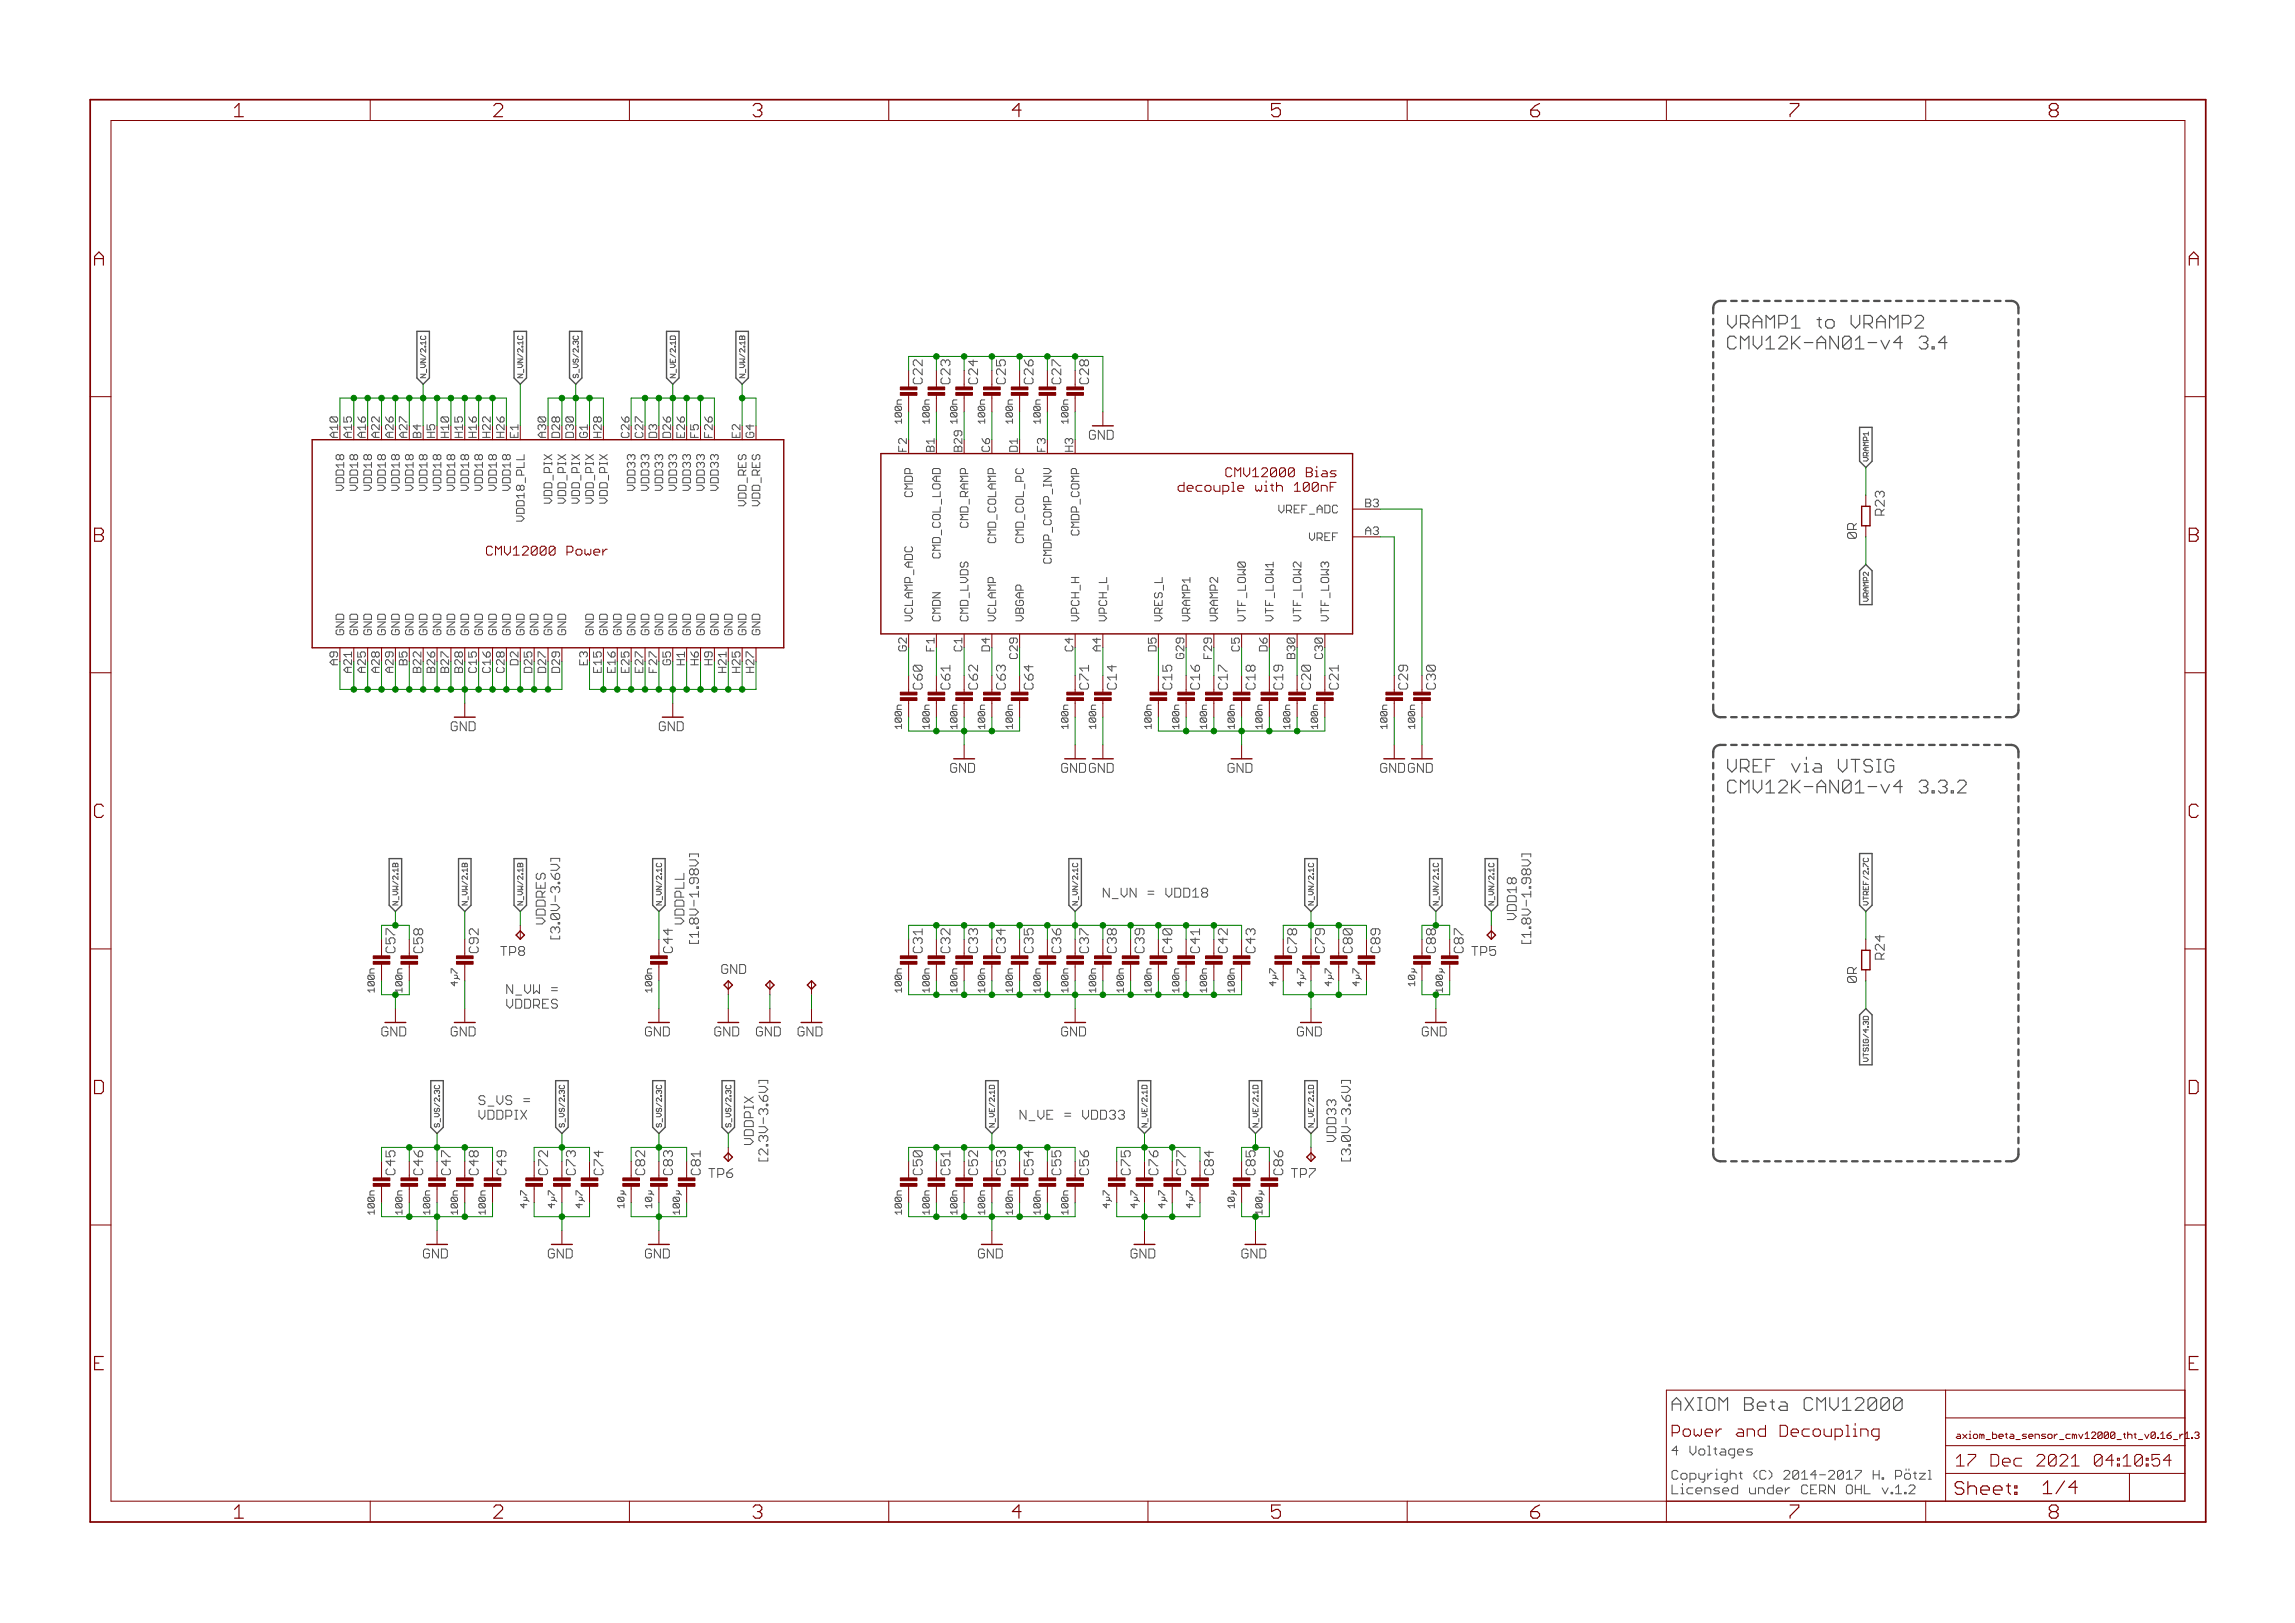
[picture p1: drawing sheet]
<svg xmlns="http://www.w3.org/2000/svg" width="420mm" height="297mm" viewBox="0 0 420 297" stroke-linecap="round" stroke-linejoin="round" font-family="sans-serif">
<defs><g id="words">
<g font-size="3.7" fill="#800000">
<text x="42.9" y="21.4">1</text>
<text x="90.3" y="21.4">2</text>
<text x="137.8" y="21.4">3</text>
<text x="185.3" y="21.4">4</text>
<text x="232.7" y="21.4">5</text>
<text x="280.2" y="21.4">6</text>
<text x="327.6" y="21.4">7</text>
<text x="375.1" y="21.4">8</text>
<text x="17.2" y="48.6">A</text>
<text x="400.7" y="48.6">A</text>
<text x="17.2" y="99.2">B</text>
<text x="400.7" y="99.2">B</text>
<text x="17.1" y="149.7">C</text>
<text x="400.6" y="149.7">C</text>
<text x="17" y="200.2">D</text>
<text x="400.5" y="200.2">D</text>
<text x="17.3" y="250.8">E</text>
<text x="400.7" y="250.8">E</text>
<text x="42.9" y="277.9">1</text>
<text x="90.3" y="277.9">2</text>
<text x="137.8" y="277.9">3</text>
<text x="185.3" y="277.9">4</text>
<text x="232.7" y="277.9">5</text>
<text x="280.2" y="277.9">6</text>
<text x="327.6" y="277.9">7</text>
<text x="375.1" y="277.9">8</text>
</g>
<g font-size="3.6" fill="#505050">
<text x="316.2" y="60.2">VRAMP1 to VRAMP2</text>
<text x="316.2" y="64">CMV12K-AN01-v4</text>
<text x="349" y="64">3.4</text>
<text x="316.2" y="141.4">VREF via VTSIG</text>
<text x="316.2" y="145.2">CMV12K-AN01-v4</text>
<text x="349" y="145.2">3.3.2</text>
<text x="306" y="258.2">AXIOM Beta CMV12000</text>
</g>
<text font-size="3.6" fill="#800000" x="374" y="273.5">1/4</text>
<g font-size="3.2" fill="#800000">
<text x="358.1" y="268.4">17 Dec 2021</text>
<text x="379.7" y="268.4">04:10:55</text>
</g>
<g font-size="3.1" fill="#800000">
<text x="306" y="263">Power and Decoupli</text>
<text x="336.6" y="263">ng</text>
</g>
<g font-size="2.5" fill="#008000">
<text x="168.9" y="70.3" transform="rotate(-90 168.9 70.3)">C22</text>
<text x="174" y="70.3" transform="rotate(-90 174 70.3)">C23</text>
<text x="179.1" y="70.3" transform="rotate(-90 179.1 70.3)">C24</text>
<text x="184.1" y="70.3" transform="rotate(-90 184.1 70.3)">C25</text>
<text x="189.2" y="70.3" transform="rotate(-90 189.2 70.3)">C26</text>
<text x="194.3" y="70.3" transform="rotate(-90 194.3 70.3)">C27</text>
<text x="199.4" y="70.3" transform="rotate(-90 199.4 70.3)">C28</text>
<text x="72.4" y="174.4" transform="rotate(-90 72.4 174.4)">C57</text>
<text x="77.5" y="174.4" transform="rotate(-90 77.5 174.4)">C58</text>
<text x="168.9" y="174.4" transform="rotate(-90 168.9 174.4)">C31</text>
<text x="174" y="174.4" transform="rotate(-90 174 174.4)">C32</text>
<text x="179.1" y="174.4" transform="rotate(-90 179.1 174.4)">C33</text>
<text x="184.1" y="174.4" transform="rotate(-90 184.1 174.4)">C34</text>
<text x="189.2" y="174.4" transform="rotate(-90 189.2 174.4)">C35</text>
<text x="194.3" y="174.4" transform="rotate(-90 194.3 174.4)">C36</text>
<text x="199.4" y="174.4" transform="rotate(-90 199.4 174.4)">C37</text>
<text x="204.4" y="174.4" transform="rotate(-90 204.4 174.4)">C38</text>
<text x="209.5" y="174.4" transform="rotate(-90 209.5 174.4)">C39</text>
<text x="214.6" y="174.4" transform="rotate(-90 214.6 174.4)">C40</text>
<text x="219.7" y="174.4" transform="rotate(-90 219.7 174.4)">C41</text>
<text x="224.8" y="174.4" transform="rotate(-90 224.8 174.4)">C42</text>
<text x="229.8" y="174.4" transform="rotate(-90 229.8 174.4)">C43</text>
<text x="237.5" y="174.4" transform="rotate(-90 237.5 174.4)">C78</text>
<text x="242.5" y="174.4" transform="rotate(-90 242.5 174.4)">C79</text>
<text x="247.6" y="174.4" transform="rotate(-90 247.6 174.4)">C80</text>
<text x="252.7" y="174.4" transform="rotate(-90 252.7 174.4)">C89</text>
<text x="262.9" y="174.4" transform="rotate(-90 262.9 174.4)">C88</text>
<text x="267.9" y="174.4" transform="rotate(-90 267.9 174.4)">C87</text>
<text x="72.4" y="215.1" transform="rotate(-90 72.4 215.1)">C45</text>
<text x="77.5" y="215.1" transform="rotate(-90 77.5 215.1)">C46</text>
<text x="82.5" y="215.1" transform="rotate(-90 82.5 215.1)">C47</text>
<text x="87.6" y="215.1" transform="rotate(-90 87.6 215.1)">C48</text>
<text x="92.7" y="215.1" transform="rotate(-90 92.7 215.1)">C49</text>
<text x="100.3" y="215.1" transform="rotate(-90 100.3 215.1)">C72</text>
<text x="105.4" y="215.1" transform="rotate(-90 105.4 215.1)">C73</text>
<text x="110.5" y="215.1" transform="rotate(-90 110.5 215.1)">C74</text>
<text x="118.1" y="215.1" transform="rotate(-90 118.1 215.1)">C82</text>
<text x="123.2" y="215.1" transform="rotate(-90 123.2 215.1)">C83</text>
<text x="128.3" y="215.1" transform="rotate(-90 128.3 215.1)">C81</text>
<text x="168.9" y="215.1" transform="rotate(-90 168.9 215.1)">C50</text>
<text x="174" y="215.1" transform="rotate(-90 174 215.1)">C51</text>
<text x="179.1" y="215.1" transform="rotate(-90 179.1 215.1)">C52</text>
<text x="184.1" y="215.1" transform="rotate(-90 184.1 215.1)">C53</text>
<text x="189.2" y="215.1" transform="rotate(-90 189.2 215.1)">C54</text>
<text x="194.3" y="215.1" transform="rotate(-90 194.3 215.1)">C55</text>
<text x="199.4" y="215.1" transform="rotate(-90 199.4 215.1)">C56</text>
<text x="207" y="215.1" transform="rotate(-90 207 215.1)">C75</text>
<text x="212.1" y="215.1" transform="rotate(-90 212.1 215.1)">C76</text>
<text x="217.1" y="215.1" transform="rotate(-90 217.1 215.1)">C77</text>
<text x="222.2" y="215.1" transform="rotate(-90 222.2 215.1)">C84</text>
<text x="229.8" y="215.1" transform="rotate(-90 229.8 215.1)">C85</text>
<text x="234.9" y="215.1" transform="rotate(-90 234.9 215.1)">C86</text>
</g>
<g font-size="2.5" fill="#800000">
<text x="199.4" y="80.5">GND</text>
<text x="218.9" y="90">decouple with 100nF</text>
<text x="225.5" y="87.3">CMV12000 Bias</text>
<text x="89.3" y="101.7">CMV12000 Power</text>
<text x="168.9" y="126.2" transform="rotate(-90 168.9 126.2)">C60</text>
<text x="174" y="126.2" transform="rotate(-90 174 126.2)">C61</text>
<text x="179.1" y="126.2" transform="rotate(-90 179.1 126.2)">C62</text>
<text x="184.1" y="126.2" transform="rotate(-90 184.1 126.2)">C63</text>
<text x="189.2" y="126.2" transform="rotate(-90 189.2 126.2)">C64</text>
<text x="199.4" y="126.2" transform="rotate(-90 199.4 126.2)">C71</text>
<text x="204.4" y="126.2" transform="rotate(-90 204.4 126.2)">C14</text>
<text x="214.6" y="126.2" transform="rotate(-90 214.6 126.2)">C15</text>
<text x="219.7" y="126.2" transform="rotate(-90 219.7 126.2)">C16</text>
<text x="224.8" y="126.2" transform="rotate(-90 224.8 126.2)">C17</text>
<text x="229.8" y="126.2" transform="rotate(-90 229.8 126.2)">C18</text>
<text x="234.9" y="126.2" transform="rotate(-90 234.9 126.2)">C19</text>
<text x="240" y="126.2" transform="rotate(-90 240 126.2)">C20</text>
<text x="245.1" y="126.2" transform="rotate(-90 245.1 126.2)">C21</text>
<text x="257.8" y="126.2" transform="rotate(-90 257.8 126.2)">C29</text>
<text x="262.9" y="126.2" transform="rotate(-90 262.9 126.2)">C30</text>
<text x="82.5" y="133.8">GND</text>
<text x="120.6" y="133.8">GND</text>
<text x="174" y="141.4">GND</text>
<text x="194.3" y="141.4">GNDGND</text>
<text x="224.8" y="141.4">GND</text>
<text x="252.7" y="141.4">GNDGND</text>
<text x="87.6" y="174.4" transform="rotate(-90 87.6 174.4)">C92</text>
<text x="123.2" y="174.4" transform="rotate(-90 123.2 174.4)">C44</text>
<text x="69.8" y="189.7">GND</text>
<text x="82.5" y="189.7">GND</text>
<text x="118.1" y="189.7">GND</text>
<text x="130.8" y="189.7">GND</text>
<text x="138.4" y="189.7">GND</text>
<text x="146" y="189.7">GND</text>
<text x="194.3" y="189.7">GND</text>
<text x="237.5" y="189.7">GND</text>
<text x="260.3" y="189.7">GND</text>
<text x="77.5" y="230.3">GND</text>
<text x="100.3" y="230.3">GND</text>
<text x="118.1" y="230.3">GND</text>
<text x="179.1" y="230.3">GND</text>
<text x="207" y="230.3">GND</text>
<text x="227.3" y="230.3">GND</text>
</g>
<g font-size="2.5" fill="#505050">
<text x="345" y="94.4" transform="rotate(-90 345 94.4)">R23</text>
<text x="339.9" y="98.6" transform="rotate(-90 339.9 98.6)">0R</text>
<text x="201.9" y="164.3">N_VN = VDD18</text>
<text x="99.9" y="169.5" transform="rotate(-90 99.9 169.5)">VDDRES</text>
<text x="102.5" y="171.4" transform="rotate(-90 102.5 171.4)">[3.0V-3.6V]</text>
<text x="125.3" y="169.2" transform="rotate(-90 125.3 169.2)">VDDPLL</text>
<text x="127.9" y="172.2" transform="rotate(-90 127.9 172.2)">[1.8V-1.98V]</text>
<text x="277.7" y="168.7" transform="rotate(-90 277.7 168.7)">VDD18</text>
<text x="280.3" y="172.2" transform="rotate(-90 280.3 172.2)">[1.8V-1.98V]</text>
<text x="91.9" y="174.9">TP8</text>
<text x="132.1" y="178.2">GND</text>
<text x="269.7" y="174.9">TP5</text>
<text x="339.9" y="179.9" transform="rotate(-90 339.9 179.9)">0R</text>
<text x="345" y="175.6" transform="rotate(-90 345 175.6)">R24</text>
<text x="92.7" y="181.9">N_VW =</text>
<text x="92.7" y="184.6">VDDRES</text>
<text x="87.6" y="202.2">S_VS =</text>
<text x="87.6" y="204.9">VDDPIX</text>
<text x="138" y="209.7" transform="rotate(-90 138 209.7)">VDDPIX</text>
<text x="186.7" y="204.9">N_VE = VDD33</text>
<text x="244.6" y="209.3" transform="rotate(-90 244.6 209.3)">VDD33</text>
<text x="130" y="215.6">TP6</text>
<text x="140.6" y="212" transform="rotate(-90 140.6 212)">[2.3V-3.6V]</text>
<text x="236.7" y="215.6">TP7</text>
<text x="247.3" y="212" transform="rotate(-90 247.3 212)">[3.0V-3.6V]</text>
<text x="306" y="266.4">4 Voltages</text>
<text x="306" y="270.8">Copyright (C) 2014-2017 H. Pötzl</text>
<text x="306" y="273.5">Licensed under CERN OHL v.1.2</text>
</g>
<g font-size="2.1" fill="#505050">
<text x="61.9" y="80.1" transform="rotate(-90 61.9 80.1)">A10</text>
<text x="66.9" y="80.1" transform="rotate(-90 66.9 80.1)">A16</text>
<text x="72" y="80.1" transform="rotate(-90 72 80.1)">A26</text>
<text x="82.2" y="80.1" transform="rotate(-90 82.2 80.1)">H10</text>
<text x="87.3" y="80.1" transform="rotate(-90 87.3 80.1)">H16</text>
<text x="92.3" y="80.1" transform="rotate(-90 92.3 80.1)">H26</text>
<text x="100" y="80.1" transform="rotate(-90 100 80.1)">A30</text>
<text x="105" y="80.1" transform="rotate(-90 105 80.1)">D30</text>
<text x="115.2" y="80.1" transform="rotate(-90 115.2 80.1)">C26</text>
<text x="122.8" y="80.1" transform="rotate(-90 122.8 80.1)">D26</text>
<text x="63" y="90.3" transform="rotate(-90 63 90.3)">VDD18</text>
<text x="65.5" y="90.3" transform="rotate(-90 65.5 90.3)">VDD18</text>
<text x="68.1" y="90.3" transform="rotate(-90 68.1 90.3)">VDD18</text>
<text x="70.6" y="90.3" transform="rotate(-90 70.6 90.3)">VDD18</text>
<text x="73.1" y="90.3" transform="rotate(-90 73.1 90.3)">VDD18</text>
<text x="75.7" y="90.3" transform="rotate(-90 75.7 90.3)">VDD18</text>
<text x="78.2" y="90.3" transform="rotate(-90 78.2 90.3)">VDD18</text>
<text x="80.8" y="90.3" transform="rotate(-90 80.8 90.3)">VDD18</text>
<text x="83.3" y="90.3" transform="rotate(-90 83.3 90.3)">VDD18</text>
<text x="85.8" y="90.3" transform="rotate(-90 85.8 90.3)">VDD18</text>
<text x="88.4" y="90.3" transform="rotate(-90 88.4 90.3)">VDD18</text>
<text x="90.9" y="90.3" transform="rotate(-90 90.9 90.3)">VDD18</text>
<text x="93.5" y="90.3" transform="rotate(-90 93.5 90.3)">VDD18</text>
<text x="96" y="95" transform="rotate(-90 96 95)">VDD18_PLL</text>
<text x="101.1" y="92" transform="rotate(-90 101.1 92)">VDD_PIX</text>
<text x="103.6" y="92" transform="rotate(-90 103.6 92)">VDD_PIX</text>
<text x="106.2" y="92" transform="rotate(-90 106.2 92)">VDD_PIX</text>
<text x="108.7" y="92" transform="rotate(-90 108.7 92)">VDD_PIX</text>
<text x="111.2" y="92" transform="rotate(-90 111.2 92)">VDD_PIX</text>
<text x="116.3" y="90.3" transform="rotate(-90 116.3 90.3)">VDD33</text>
<text x="118.9" y="90.3" transform="rotate(-90 118.9 90.3)">VDD33</text>
<text x="121.4" y="90.3" transform="rotate(-90 121.4 90.3)">VDD33</text>
<text x="123.9" y="90.3" transform="rotate(-90 123.9 90.3)">VDD33</text>
<text x="126.5" y="90.3" transform="rotate(-90 126.5 90.3)">VDD33</text>
<text x="129" y="90.3" transform="rotate(-90 129 90.3)">VDD33</text>
<text x="131.6" y="90.3" transform="rotate(-90 131.6 90.3)">VDD33</text>
<text x="136.6" y="92.8" transform="rotate(-90 136.6 92.8)">VDD_RES</text>
<text x="139.2" y="92.8" transform="rotate(-90 139.2 92.8)">VDD_RES</text>
<text x="167.1" y="91.6" transform="rotate(-90 167.1 91.6)">CMDP</text>
<text x="234.1" y="93.9">VREF_ADC</text>
<text x="250" y="92.8">B3</text>
<text x="177.3" y="97.5" transform="rotate(-90 177.3 97.5)">CMD_RAMP</text>
<text x="182.4" y="100.4" transform="rotate(-90 182.4 100.4)">CMD_COLAMP</text>
<text x="187.4" y="99.7" transform="rotate(-90 187.4 99.7)">CMD_COL_PC</text>
<text x="197.6" y="99" transform="rotate(-90 197.6 99)">CMDP_COMP</text>
<text x="239.8" y="99">VREF</text>
<text x="250" y="97.9">A3</text>
<text x="172.2" y="102.9" transform="rotate(-90 172.2 102.9)">CMD_COL_LOAD</text>
<text x="192.5" y="103.8" transform="rotate(-90 192.5 103.8)">CMDP_COMP_INV</text>
<text x="167.1" y="113.7" transform="rotate(-90 167.1 113.7)">VCLAMP_ADC</text>
<text x="172.2" y="113.7" transform="rotate(-90 172.2 113.7)">CMDN</text>
<text x="177.3" y="113.7" transform="rotate(-90 177.3 113.7)">CMD_LVDS</text>
<text x="182.4" y="113.7" transform="rotate(-90 182.4 113.7)">VCLAMP</text>
<text x="187.4" y="113.7" transform="rotate(-90 187.4 113.7)">VBGAP</text>
<text x="197.6" y="113.7" transform="rotate(-90 197.6 113.7)">VPCH_H</text>
<text x="202.7" y="113.7" transform="rotate(-90 202.7 113.7)">VPCH_L</text>
<text x="212.8" y="113.7" transform="rotate(-90 212.8 113.7)">VRES_L</text>
<text x="217.9" y="113.7" transform="rotate(-90 217.9 113.7)">VRAMP1</text>
<text x="223" y="113.7" transform="rotate(-90 223 113.7)">VRAMP2</text>
<text x="228.1" y="113.7" transform="rotate(-90 228.1 113.7)">VTF_LOW0</text>
<text x="233.1" y="113.7" transform="rotate(-90 233.1 113.7)">VTF_LOW1</text>
<text x="238.2" y="113.7" transform="rotate(-90 238.2 113.7)">VTF_LOW2</text>
<text x="243.3" y="113.7" transform="rotate(-90 243.3 113.7)">VTF_LOW3</text>
<text x="63" y="116.2" transform="rotate(-90 63 116.2)">GND</text>
<text x="65.5" y="116.2" transform="rotate(-90 65.5 116.2)">GND</text>
<text x="68.1" y="116.2" transform="rotate(-90 68.1 116.2)">GND</text>
<text x="70.6" y="116.2" transform="rotate(-90 70.6 116.2)">GND</text>
<text x="73.1" y="116.2" transform="rotate(-90 73.1 116.2)">GND</text>
<text x="75.7" y="116.2" transform="rotate(-90 75.7 116.2)">GND</text>
<text x="78.2" y="116.2" transform="rotate(-90 78.2 116.2)">GND</text>
<text x="80.8" y="116.2" transform="rotate(-90 80.8 116.2)">GND</text>
<text x="83.3" y="116.2" transform="rotate(-90 83.3 116.2)">GND</text>
<text x="85.8" y="116.2" transform="rotate(-90 85.8 116.2)">GND</text>
<text x="88.4" y="116.2" transform="rotate(-90 88.4 116.2)">GND</text>
<text x="90.9" y="116.2" transform="rotate(-90 90.9 116.2)">GND</text>
<text x="93.5" y="116.2" transform="rotate(-90 93.5 116.2)">GND</text>
<text x="96" y="116.2" transform="rotate(-90 96 116.2)">GND</text>
<text x="98.5" y="116.2" transform="rotate(-90 98.5 116.2)">GND</text>
<text x="101.1" y="116.2" transform="rotate(-90 101.1 116.2)">GND</text>
<text x="103.6" y="116.2" transform="rotate(-90 103.6 116.2)">GND</text>
<text x="108.7" y="116.2" transform="rotate(-90 108.7 116.2)">GND</text>
<text x="111.2" y="116.2" transform="rotate(-90 111.2 116.2)">GND</text>
<text x="113.8" y="116.2" transform="rotate(-90 113.8 116.2)">GND</text>
<text x="116.3" y="116.2" transform="rotate(-90 116.3 116.2)">GND</text>
<text x="118.9" y="116.2" transform="rotate(-90 118.9 116.2)">GND</text>
<text x="121.4" y="116.2" transform="rotate(-90 121.4 116.2)">GND</text>
<text x="123.9" y="116.2" transform="rotate(-90 123.9 116.2)">GND</text>
<text x="126.5" y="116.2" transform="rotate(-90 126.5 116.2)">GND</text>
<text x="129" y="116.2" transform="rotate(-90 129 116.2)">GND</text>
<text x="131.6" y="116.2" transform="rotate(-90 131.6 116.2)">GND</text>
<text x="134.1" y="116.2" transform="rotate(-90 134.1 116.2)">GND</text>
<text x="136.6" y="116.2" transform="rotate(-90 136.6 116.2)">GND</text>
<text x="139.2" y="116.2" transform="rotate(-90 139.2 116.2)">GND</text>
<text x="72" y="123.1" transform="rotate(-90 72 123.1)">A29</text>
<text x="79.6" y="123.1" transform="rotate(-90 79.6 123.1)">B26</text>
<text x="89.8" y="123.1" transform="rotate(-90 89.8 123.1)">C16</text>
<text x="97.4" y="123.3" transform="rotate(-90 97.4 123.3)">D25</text>
<text x="112.7" y="123" transform="rotate(-90 112.7 123)">E16</text>
<text x="127.9" y="121.9" transform="rotate(-90 127.9 121.9)">H6</text>
<text x="135.5" y="123.2" transform="rotate(-90 135.5 123.2)">H25</text>
</g>
<g font-size="2.1" fill="#800000">
<text x="64.4" y="80.1" transform="rotate(-90 64.4 80.1)">A15</text>
<text x="69.5" y="80.1" transform="rotate(-90 69.5 80.1)">A22</text>
<text x="74.6" y="80.1" transform="rotate(-90 74.6 80.1)">A27</text>
<text x="77.1" y="80.1" transform="rotate(-90 77.1 80.1)">B4</text>
<text x="79.6" y="80.1" transform="rotate(-90 79.6 80.1)">H5</text>
<text x="84.7" y="80.1" transform="rotate(-90 84.7 80.1)">H15</text>
<text x="89.8" y="80.1" transform="rotate(-90 89.8 80.1)">H22</text>
<text x="94.9" y="80.1" transform="rotate(-90 94.9 80.1)">E1</text>
<text x="102.5" y="80.1" transform="rotate(-90 102.5 80.1)">D28</text>
<text x="107.6" y="80.1" transform="rotate(-90 107.6 80.1)">G1</text>
<text x="110.1" y="80.1" transform="rotate(-90 110.1 80.1)">H28</text>
<text x="117.7" y="80.1" transform="rotate(-90 117.7 80.1)">C27</text>
<text x="120.3" y="80.1" transform="rotate(-90 120.3 80.1)">D3</text>
<text x="125.4" y="80.1" transform="rotate(-90 125.4 80.1)">E26</text>
<text x="127.9" y="80.1" transform="rotate(-90 127.9 80.1)">F5</text>
<text x="130.4" y="80.1" transform="rotate(-90 130.4 80.1)">F26</text>
<text x="135.5" y="80.1" transform="rotate(-90 135.5 80.1)">E2</text>
<text x="138.1" y="80.1" transform="rotate(-90 138.1 80.1)">G4</text>
<text x="166" y="82.7" transform="rotate(-90 166 82.7)">F2</text>
<text x="171.1" y="82.7" transform="rotate(-90 171.1 82.7)">B1</text>
<text x="176.2" y="82.7" transform="rotate(-90 176.2 82.7)">B29</text>
<text x="181.2" y="82.7" transform="rotate(-90 181.2 82.7)">C6</text>
<text x="186.3" y="82.7" transform="rotate(-90 186.3 82.7)">D1</text>
<text x="191.4" y="82.7" transform="rotate(-90 191.4 82.7)">F3</text>
<text x="196.5" y="82.7" transform="rotate(-90 196.5 82.7)">H3</text>
<text x="166" y="119.4" transform="rotate(-90 166 119.4)">G2</text>
<text x="171.1" y="119" transform="rotate(-90 171.1 119)">F1</text>
<text x="176.2" y="119.2" transform="rotate(-90 176.2 119.2)">C1</text>
<text x="181.2" y="119.4" transform="rotate(-90 181.2 119.4)">D4</text>
<text x="196.5" y="119.2" transform="rotate(-90 196.5 119.2)">C4</text>
<text x="201.6" y="119.2" transform="rotate(-90 201.6 119.2)">A4</text>
<text x="211.7" y="119.4" transform="rotate(-90 211.7 119.4)">D5</text>
<text x="226.9" y="119.2" transform="rotate(-90 226.9 119.2)">C5</text>
<text x="232" y="119.4" transform="rotate(-90 232 119.4)">D6</text>
<text x="61.9" y="121.7" transform="rotate(-90 61.9 121.7)">A9</text>
<text x="64.4" y="123.1" transform="rotate(-90 64.4 123.1)">A21</text>
<text x="66.9" y="123.1" transform="rotate(-90 66.9 123.1)">A25</text>
<text x="69.5" y="123.1" transform="rotate(-90 69.5 123.1)">A28</text>
<text x="74.6" y="121.7" transform="rotate(-90 74.6 121.7)">B5</text>
<text x="77.1" y="123.1" transform="rotate(-90 77.1 123.1)">B22</text>
<text x="82.2" y="123.1" transform="rotate(-90 82.2 123.1)">B27</text>
<text x="84.7" y="123.1" transform="rotate(-90 84.7 123.1)">B28</text>
<text x="87.3" y="123.1" transform="rotate(-90 87.3 123.1)">C15</text>
<text x="92.3" y="123.1" transform="rotate(-90 92.3 123.1)">C28</text>
<text x="94.9" y="121.9" transform="rotate(-90 94.9 121.9)">D2</text>
<text x="100" y="123.3" transform="rotate(-90 100 123.3)">D27</text>
<text x="102.5" y="123.3" transform="rotate(-90 102.5 123.3)">D29</text>
<text x="107.6" y="121.6" transform="rotate(-90 107.6 121.6)">E3</text>
<text x="110.1" y="123" transform="rotate(-90 110.1 123)">E15</text>
<text x="115.2" y="123" transform="rotate(-90 115.2 123)">E25</text>
<text x="117.7" y="123" transform="rotate(-90 117.7 123)">E27</text>
<text x="120.3" y="122.9" transform="rotate(-90 120.3 122.9)">F27</text>
<text x="122.8" y="121.9" transform="rotate(-90 122.8 121.9)">G5</text>
<text x="125.4" y="121.9" transform="rotate(-90 125.4 121.9)">H1</text>
<text x="130.4" y="121.9" transform="rotate(-90 130.4 121.9)">H9</text>
<text x="133" y="123.2" transform="rotate(-90 133 123.2)">H21</text>
<text x="138.1" y="123.2" transform="rotate(-90 138.1 123.2)">H27</text>
<text x="186.3" y="120.6" transform="rotate(-90 186.3 120.6)">C29</text>
<text x="216.8" y="120.7" transform="rotate(-90 216.8 120.7)">G29</text>
<text x="221.9" y="120.3" transform="rotate(-90 221.9 120.3)">F29</text>
<text x="237.1" y="120.5" transform="rotate(-90 237.1 120.5)">B30</text>
<text x="242.2" y="120.6" transform="rotate(-90 242.2 120.6)">C30</text>
</g>
<g font-size="1.8" fill="#505050">
<text x="165.1" y="77.3" transform="rotate(-90 165.1 77.3)">100n</text>
<text x="170.2" y="77.3" transform="rotate(-90 170.2 77.3)">100n</text>
<text x="175.2" y="77.3" transform="rotate(-90 175.2 77.3)">100n</text>
<text x="180.3" y="77.3" transform="rotate(-90 180.3 77.3)">100n</text>
<text x="185.4" y="77.3" transform="rotate(-90 185.4 77.3)">100n</text>
<text x="190.5" y="77.3" transform="rotate(-90 190.5 77.3)">100n</text>
<text x="195.6" y="77.3" transform="rotate(-90 195.6 77.3)">100n</text>
<text x="165.1" y="133.2" transform="rotate(-90 165.1 133.2)">100n</text>
<text x="170.2" y="133.2" transform="rotate(-90 170.2 133.2)">100n</text>
<text x="175.2" y="133.2" transform="rotate(-90 175.2 133.2)">100n</text>
<text x="180.3" y="133.2" transform="rotate(-90 180.3 133.2)">100n</text>
<text x="185.4" y="133.2" transform="rotate(-90 185.4 133.2)">100n</text>
<text x="195.6" y="133.2" transform="rotate(-90 195.6 133.2)">100n</text>
<text x="200.6" y="133.2" transform="rotate(-90 200.6 133.2)">100n</text>
<text x="210.8" y="133.2" transform="rotate(-90 210.8 133.2)">100n</text>
<text x="215.9" y="133.2" transform="rotate(-90 215.9 133.2)">100n</text>
<text x="221" y="133.2" transform="rotate(-90 221 133.2)">100n</text>
<text x="226" y="133.2" transform="rotate(-90 226 133.2)">100n</text>
<text x="231.1" y="133.2" transform="rotate(-90 231.1 133.2)">100n</text>
<text x="236.2" y="133.2" transform="rotate(-90 236.2 133.2)">100n</text>
<text x="241.3" y="133.2" transform="rotate(-90 241.3 133.2)">100n</text>
<text x="254" y="133.2" transform="rotate(-90 254 133.2)">100n</text>
<text x="259.1" y="133.2" transform="rotate(-90 259.1 133.2)">100n</text>
<text x="68.6" y="181.5" transform="rotate(-90 68.6 181.5)">100n</text>
<text x="73.7" y="181.5" transform="rotate(-90 73.7 181.5)">100n</text>
<text x="83.8" y="180.3" transform="rotate(-90 83.8 180.3)">4µ7</text>
<text x="119.4" y="181.5" transform="rotate(-90 119.4 181.5)">100n</text>
<text x="165.1" y="181.5" transform="rotate(-90 165.1 181.5)">100n</text>
<text x="170.2" y="181.5" transform="rotate(-90 170.2 181.5)">100n</text>
<text x="175.2" y="181.5" transform="rotate(-90 175.2 181.5)">100n</text>
<text x="180.3" y="181.5" transform="rotate(-90 180.3 181.5)">100n</text>
<text x="185.4" y="181.5" transform="rotate(-90 185.4 181.5)">100n</text>
<text x="190.5" y="181.5" transform="rotate(-90 190.5 181.5)">100n</text>
<text x="195.6" y="181.5" transform="rotate(-90 195.6 181.5)">100n</text>
<text x="200.6" y="181.5" transform="rotate(-90 200.6 181.5)">100n</text>
<text x="205.7" y="181.5" transform="rotate(-90 205.7 181.5)">100n</text>
<text x="210.8" y="181.5" transform="rotate(-90 210.8 181.5)">100n</text>
<text x="215.9" y="181.5" transform="rotate(-90 215.9 181.5)">100n</text>
<text x="221" y="181.5" transform="rotate(-90 221 181.5)">100n</text>
<text x="226" y="181.5" transform="rotate(-90 226 181.5)">100n</text>
<text x="233.7" y="180.3" transform="rotate(-90 233.7 180.3)">4µ7</text>
<text x="238.7" y="180.3" transform="rotate(-90 238.7 180.3)">4µ7</text>
<text x="243.8" y="180.3" transform="rotate(-90 243.8 180.3)">4µ7</text>
<text x="248.9" y="180.3" transform="rotate(-90 248.9 180.3)">4µ7</text>
<text x="259.1" y="180.3" transform="rotate(-90 259.1 180.3)">10µ</text>
<text x="264.1" y="181.5" transform="rotate(-90 264.1 181.5)">100µ</text>
<text x="96.5" y="221" transform="rotate(-90 96.5 221)">4µ7</text>
<text x="101.6" y="221" transform="rotate(-90 101.6 221)">4µ7</text>
<text x="106.7" y="221" transform="rotate(-90 106.7 221)">4µ7</text>
<text x="114.3" y="221" transform="rotate(-90 114.3 221)">10µ</text>
<text x="119.4" y="221" transform="rotate(-90 119.4 221)">10µ</text>
<text x="203.2" y="221" transform="rotate(-90 203.2 221)">4µ7</text>
<text x="208.3" y="221" transform="rotate(-90 208.3 221)">4µ7</text>
<text x="213.3" y="221" transform="rotate(-90 213.3 221)">4µ7</text>
<text x="218.4" y="221" transform="rotate(-90 218.4 221)">4µ7</text>
<text x="226" y="221" transform="rotate(-90 226 221)">10µ</text>
<text x="68.6" y="222.1" transform="rotate(-90 68.6 222.1)">100n</text>
<text x="73.7" y="222.1" transform="rotate(-90 73.7 222.1)">100n</text>
<text x="78.7" y="222.1" transform="rotate(-90 78.7 222.1)">100n</text>
<text x="83.8" y="222.1" transform="rotate(-90 83.8 222.1)">100n</text>
<text x="88.9" y="222.1" transform="rotate(-90 88.9 222.1)">100n</text>
<text x="124.4" y="222.1" transform="rotate(-90 124.4 222.1)">100µ</text>
<text x="165.1" y="222.1" transform="rotate(-90 165.1 222.1)">100n</text>
<text x="170.2" y="222.1" transform="rotate(-90 170.2 222.1)">100n</text>
<text x="175.2" y="222.1" transform="rotate(-90 175.2 222.1)">100n</text>
<text x="180.3" y="222.1" transform="rotate(-90 180.3 222.1)">100n</text>
<text x="185.4" y="222.1" transform="rotate(-90 185.4 222.1)">100n</text>
<text x="190.5" y="222.1" transform="rotate(-90 190.5 222.1)">100n</text>
<text x="195.6" y="222.1" transform="rotate(-90 195.6 222.1)">100n</text>
<text x="231.1" y="222.1" transform="rotate(-90 231.1 222.1)">100µ</text>
</g>
<text font-size="1.8" fill="#800000" x="358.1" y="263.3">axiom_beta_sensor_cmv12000_tht_v0.16_r1.3</text>
<g font-size="1.4" fill="#505050">
<text x="78" y="69.2" transform="rotate(-90 78 69.2)">N_VN/2.1C</text>
<text x="95.7" y="69.2" transform="rotate(-90 95.7 69.2)">N_VN/2.1C</text>
<text x="105.9" y="69.2" transform="rotate(-90 105.9 69.2)">S_VS/2.3C</text>
<text x="123.7" y="69.2" transform="rotate(-90 123.7 69.2)">N_VE/2.1D</text>
<text x="136.4" y="69.2" transform="rotate(-90 136.4 69.2)">N_VW/2.1B</text>
<text x="342.1" y="84.4" transform="rotate(-90 342.1 84.4)">VRAMP1</text>
<text x="342.1" y="110.4" transform="rotate(-90 342.1 110.4)">VRAMP2</text>
<text x="72.9" y="165.7" transform="rotate(-90 72.9 165.7)">N_VW/2.1B</text>
<text x="85.6" y="165.7" transform="rotate(-90 85.6 165.7)">N_VW/2.1B</text>
<text x="95.7" y="165.7" transform="rotate(-90 95.7 165.7)">N_VW/2.1B</text>
<text x="121.1" y="165.7" transform="rotate(-90 121.1 165.7)">N_VN/2.1C</text>
<text x="197.3" y="165.7" transform="rotate(-90 197.3 165.7)">N_VN/2.1C</text>
<text x="240.5" y="165.7" transform="rotate(-90 240.5 165.7)">N_VN/2.1C</text>
<text x="263.4" y="165.7" transform="rotate(-90 263.4 165.7)">N_VN/2.1C</text>
<text x="273.5" y="165.7" transform="rotate(-90 273.5 165.7)">N_VN/2.1C</text>
<text x="342.1" y="165.7" transform="rotate(-90 342.1 165.7)">VTREF/2.7C</text>
<text x="342.1" y="193.9" transform="rotate(-90 342.1 193.9)">VTSIG/4.3D</text>
<text x="80.5" y="206.3" transform="rotate(-90 80.5 206.3)">S_VS/2.3C</text>
<text x="103.4" y="206.3" transform="rotate(-90 103.4 206.3)">S_VS/2.3C</text>
<text x="121.1" y="206.3" transform="rotate(-90 121.1 206.3)">S_VS/2.3C</text>
<text x="133.8" y="206.3" transform="rotate(-90 133.8 206.3)">S_VS/2.3C</text>
<text x="182.1" y="206.3" transform="rotate(-90 182.1 206.3)">N_VE/2.1D</text>
<text x="210" y="206.3" transform="rotate(-90 210 206.3)">N_VE/2.1D</text>
<text x="230.4" y="206.3" transform="rotate(-90 230.4 206.3)">N_VE/2.1D</text>
<text x="240.5" y="206.3" transform="rotate(-90 240.5 206.3)">N_VE/2.1D</text>
</g>
</g></defs>
<g fill="none" stroke="#505050" stroke-width=".42">
<path d="M313.6 58.4v1M315.9 55.1a2.02 2.02 0 0 0-2 .4 2.47 2.47 0 0 0-.3 1.9M316.9 55.1h1M318.9 55.1h1.1M321 55.1h1M323 55.1h1M325 55.1h1M327 55.1h1M329 55.1h1M331 55.1h1M333 55.1h1.1M335 55.1h1.1"/>
<path d="M337.1 55.1h1M339.1 55.1h1M341.1 55.1h1M343.1 55.1h1M345.1 55.1h1M347.1 55.1h1M349.1 55.1h1M351.2 55.1h.9M353.2 55.1h1M355.2 55.1h1M357.2 55.1h1M359.2 55.1h1"/>
<path d="M361.2 55.1h1M363.2 55.1h1M365.2 55.1h1M367.2 55.1a2.02 2.02 0 0 1 2.1 .4 2.2 2.2 0 0 1 .2 1.9M369.5 58.4v1M313.6 60.4v1M313.6 62.4v1M313.6 64.4v1M313.6 66.4v1M313.6 68.5v1M313.6 70.5v1M313.6 72.5v1"/>
<path d="M313.6 74.5v1M313.6 76.5v1M313.6 78.5v1M369.5 60.4v1M369.5 62.4v1M369.5 64.4v1M369.5 66.4v1M369.5 68.5v1M369.5 70.5v1M369.5 72.5v1M369.5 74.5v1M369.5 76.5v1"/>
<path d="M369.5 78.5v1M313.6 80.6v1M313.6 82.6v1M313.6 84.6v1M313.6 86.6v1M313.6 88.6v1M313.6 90.6v1.1M313.6 92.7v1M313.6 94.7v1M313.6 96.7v1M313.6 98.7v1M369.5 80.6v1"/>
<path d="M369.5 82.6v1M369.5 84.6v1M369.5 86.6v1M369.5 88.6v1M369.5 90.6v1.1M369.5 92.7v1M369.5 94.7v1M369.5 96.7v1M369.5 98.7v1M313.6 100.7v1M313.6 102.7v1.1M313.6 104.8v1"/>
<path d="M313.6 106.8v1M313.6 108.8v1M313.6 110.8v1M313.6 112.8v1.1M313.6 114.9v1M313.6 116.9v1M313.6 118.9v1M369.5 100.7v1M369.5 102.7v1.1M369.5 104.8v1M369.5 106.8v1M369.5 108.8v1"/>
<path d="M369.5 110.8v1M369.5 112.8v1.1M369.5 114.9v1M369.5 116.9v1M369.5 118.9v1M313.6 129a2.03 2.03 0 0 0 .5 2 2.1 2.1 0 0 0 1.8 .3M313.6 120.9v1M313.6 122.9v1M313.6 124.9v1.1M313.6 127v1M313.6 139.6v1.1M315.9 136.3a2.08 2.08 0 0 0-2 .5 2.35 2.35 0 0 0-.3 1.8"/>
<path d="M316.9 136.3h1M316.9 131.3h1M318.9 136.3h1.1M318.9 131.3h1.1M321 136.3h1M321 131.3h1M323 136.3h1M323 131.3h1M325 136.3h1M325 131.3h1M327 136.3h1M327 131.3h1"/>
<path d="M329 136.3h1M329 131.3h1M331 136.3h1M331 131.3h1M333 136.3h1.1M333 131.3h1.1M335 136.3h1.1M335 131.3h1.1M337.1 136.3h1M337.1 131.3h1M339.1 136.3h1M339.1 131.3h1"/>
<path d="M341.1 136.3h1M341.1 131.3h1M343.1 136.3h1M343.1 131.3h1M345.1 136.3h1M345.1 131.3h1M347.1 136.3h1M347.1 131.3h1M349.1 136.3h1M349.1 131.3h1M351.2 136.3h.9M351.2 131.3h.9"/>
<path d="M353.2 136.3h1M353.2 131.3h1M355.2 136.3h1M355.2 131.3h1M357.2 136.3h1M357.2 131.3h1M359.2 136.3h1M359.2 131.3h1M361.2 136.3h1M361.2 131.3h1M363.2 136.3h1M363.2 131.3h1"/>
<path d="M365.2 136.3h1M365.2 131.3h1M367.2 136.3a2.08 2.08 0 0 1 2.1 .5 2.1 2.1 0 0 1 .2 1.8M369.5 129a1.91 1.91 0 0 1-.5 2 2.1 2.1 0 0 1-1.8 .3M369.5 120.9v1M369.5 122.9v1M369.5 124.9v1.1M369.5 127v1M369.5 139.6v1.1M313.6 141.6v1.1M313.6 143.7v1M313.6 145.7v1"/>
<path d="M313.6 147.7v1M313.6 149.7v1M313.6 151.7v1M313.6 153.8v1M313.6 155.8v1M313.6 157.8v1M313.6 159.8v1M369.5 141.6v1.1M369.5 143.7v1M369.5 145.7v1M369.5 147.7v1M369.5 149.7v1"/>
<path d="M369.5 151.7v1M369.5 153.8v1M369.5 155.8v1M369.5 157.8v1M369.5 159.8v1M313.6 161.8v1M313.6 163.8v1M313.6 165.9v1M313.6 167.9v1M313.6 169.9v1M313.6 171.9v1M313.6 173.9v1"/>
<path d="M313.6 175.9v1.1M313.6 177.9v1.1M313.6 180v1M369.5 161.8v1M369.5 163.8v1M369.5 165.9v1M369.5 167.9v1M369.5 169.9v1M369.5 171.9v1M369.5 173.9v1M369.5 175.9v1.1M369.5 177.9v1.1"/>
<path d="M369.5 180v1M313.6 182v1M313.6 184v1M313.6 186v1M313.6 188v1.1M313.6 190.1v1M313.6 192.1v1M313.6 194.1v1M313.6 196.1v1M313.6 198.1v1.1M369.5 182v1M369.5 184v1"/>
<path d="M369.5 186v1M369.5 188v1.1M369.5 190.1v1M369.5 192.1v1M369.5 194.1v1M369.5 196.1v1M369.5 198.1v1.1M313.6 210.2a2.03 2.03 0 0 0 .5 2 2.18 2.18 0 0 0 1.8 .3M313.6 200.2v1M313.6 202.2v1M313.6 204.2v1M313.6 206.2v1"/>
<path d="M313.6 208.2v1M316.9 212.5h1M318.9 212.5h1.1M321 212.5h1M323 212.5h1M325 212.5h1M327 212.5h1M329 212.5h1M331 212.5h1M333 212.5h1.1M335 212.5h1.1M337.1 212.5h1"/>
<path d="M339.1 212.5h1M341.1 212.5h1M343.1 212.5h1M345.1 212.5h1M347.1 212.5h1M349.1 212.5h1M351.2 212.5h.9M353.2 212.5h1M355.2 212.5h1M357.2 212.5h1M359.2 212.5h1M361.2 212.5h1"/>
<path d="M363.2 212.5h1M365.2 212.5h1M369.5 210.2a1.91 1.91 0 0 1-.5 2 2.18 2.18 0 0 1-1.8 .3M369.5 200.2v1M369.5 202.2v1M369.5 204.2v1M369.5 206.2v1M369.5 208.2v1"/>
</g>
<path d="M356.4 62.7h-1.5l1.1-1.2v2.4M346.7 139.4l-.4-.4h-.8l-.4 .4v1.5l.4 .4M345.9 140.1h.8v.8l-.4 .4M358.8 142.8h.8l.3 .4v.4l-1.5 1.5h1.5" fill="none" stroke="#505050" stroke-width=".21"/>
<g fill="none" stroke="#505050" stroke-width=".18">
<path d="M105.1 61.5l-.2 .1M105.7 61.5l.2 .1M79.7 198.6l-.2 .2M80.3 198.6l.2 .2M102.6 198.6l-.2 .2M103.2 198.6l.1 .2M120.3 198.6l-.1 .2M120.9 198.6l.2 .2M133 198.6l-.1 .2M133.6 198.6l.2 .2M320 265.7h.6l.2 .3-.2 .3h-.9M320 265.2h.8"/>
<path d="M347 272.3l.6-.5v1.6M347 273.4h1.1M347.9 269.1l.2 .3v.5l-.2 .3M348.7 269.9l.3-.3h.5l.3 .3v.6l-.3 .2h-.5l-.3-.2zM348.7 273.1h.3v.3h-.3zM349 268.8v.3M349.5 268.8v.3M349.5 272l.3-.2h.5l.3 .2v.3l-1.1 1.1h1.1M350.3 269.6h.6M350.6 269.4v1.1l.3 .2M351.4 269.6h1.1l-1.1 1.1h1.1M353 270.7h.6"/>
<path d="M353 269.1h.3v1.6"/>
</g>
<g fill="none" stroke="#505050" stroke-width=".25">
<path d="M76.3 60.6h2.3v8.6l-1.1 1.1-1.2-1.1zM94.1 60.6h2.3v8.6l-1.2 1.1-1.1-1.1zM104.3 60.6h2.2v8.6l-1.1 1.1-1.1-1.1zM122 60.6h2.3v8.6l-1.1 1.1-1.2-1.1zM134.7 60.6h2.3v8.6l-1.1 1.1-1.2-1.1zM340.4 78.2h2.3v6.2l-1.1 1.2-1.2-1.2zM341.6 103.3l1.1 1.2v6.2h-2.3v-6.2zM71.2 157.1h2.3v8.6l-1.1 1.1-1.2-1.1zM83.9 157.1h2.3v8.6l-1.1 1.1-1.2-1.1zM94.1 157.1h2.3v8.6l-1.2 1.1-1.1-1.1zM119.5 157.1h2.3v8.6l-1.2 1.1-1.1-1.1zM195.7 157.1h2.3v8.6l-1.2 1.1-1.1-1.1z"/>
<path d="M238.9 157.1h2.3v8.6l-1.2 1.1-1.1-1.1zM261.7 157.1h2.3v8.6l-1.1 1.1-1.2-1.1zM271.9 157.1h2.3v8.6l-1.2 1.1-1.1-1.1zM340.4 156.2h2.3v9.5l-1.1 1.1-1.2-1.1zM78.9 197.8h2.3v8.5l-1.2 1.2-1.1-1.2zM101.7 197.8h2.3v8.5l-1.1 1.2-1.2-1.2zM119.5 197.8h2.3v8.5l-1.2 1.2-1.1-1.2zM132.2 197.8h2.3v8.5l-1.2 1.2-1.1-1.2zM180.4 197.8h2.3v8.5l-1.1 1.2-1.2-1.2zM208.4 197.8h2.3v8.5l-1.2 1.2-1.1-1.2zM228.7 197.8h2.3v8.5l-1.2 1.2-1.1-1.2zM238.9 197.8h2.3v8.5l-1.2 1.2-1.1-1.2z"/>
<path d="M341.6 184.6l1.1 1.1v9.2h-2.3v-9.2z"/>
</g>
<path d="M340.7 261.5h1l.3 .4v1M344 262.9h-1l-.3-.4v-.6l.3-.4h1v1.7l-.3 .3h-.4M394 266.2h1.4M395 266.9l.4 .4v.6l-.4 .4M397.5 267.3h-1.4l1-1.1v2.1" fill="none" stroke="#800000" stroke-width=".19"/>
<path d="M57.1 80.5h86.4v38.1h-86.4zM161.3 83h86.3v33h-86.3zM340.8 92.7h1.5v3.5h-1.5zM94.5 171.1l.7-.7 .8 .7-.8 .8zM272.3 171.1l.7-.7 .8 .7-.8 .8zM340.8 173.9h1.5v3.6h-1.5zM132.6 180.3l.7-.8 .8 .8-.8 .7zM140.2 180.3l.7-.8 .8 .8-.8 .7zM147.8 180.3l.8-.8 .7 .8-.7 .7zM132.6 211.8l.7-.8 .8 .8-.8 .7zM239.2 211.8l.8-.8 .8 .8-.8 .7z" fill="none" stroke="#800000" stroke-width=".25"/>
<g fill="none" stroke="#800000" stroke-width=".18">
<path d="M67.8 18.2v3.9M115.2 18.2v3.9M162.7 18.2v3.9M210.2 18.2v3.9M257.6 18.2v3.9M305.1 18.2v3.9M352.6 18.2v3.9M20.3 22.1h379.7v252.6h-379.7zM16.5 72.6h3.8M166.3 72.3v3.1M171.4 72.3v3.1M176.5 72.3v3.1"/>
<path d="M181.6 72.3v3.1M186.7 72.3v3.1M191.7 72.3v3.1M196.8 72.3v3.1M201.9 75.4v2.5M400 72.6h3.8M216.8 88.3v1.6h-.8l-.3-.3v-.5l.3-.3h.8M217.3 89.4h1.1M218.4 89.1l-.3-.3h-.5l-.3 .3v.5l.3 .3h.5M225.2 85.6h-.5l-.3 .3v1.1l.3 .2M247.6 93.2h5.1M247.6 98.3h5.1"/>
<path d="M341.6 90.6v2.1M341.6 96.2v2.1M16.5 123.1h3.8M85.1 128.7v2.6M123.2 128.7v2.6M166.3 128.2v3.1M171.4 128.2v3.1M176.5 128.2v3.1M176.5 136.3v2.6M181.6 128.2v3.1M186.7 128.2v3.1M196.8 128.2v3.1"/>
<path d="M196.8 136.3v2.6M201.9 128.2v3.1M201.9 136.3v2.6M212.1 128.2v3.1M217.1 128.2v3.1M222.2 128.2v3.1M227.3 128.2v3.1M227.3 136.3v2.6M232.4 128.2v3.1M237.5 128.2v3.1M242.5 128.2v3.1M255.2 128.2v3.1"/>
<path d="M255.2 136.3v2.6M260.3 128.2v3.1M260.3 136.3v2.6M400 123.1h3.8M16.5 173.7h3.8M69.8 176.5v3M74.9 176.5v3M85.1 176.5v3M95.2 169.4v2.5M120.6 176.5v3M133.3 179.5v2.6M140.9 179.5v2.6"/>
<path d="M148.6 179.5v2.6M166.3 176.5v3M171.4 176.5v3M176.5 176.5v3M181.6 176.5v3M186.7 176.5v3M191.7 176.5v3M196.8 176.5v3M201.9 176.5v3M207 176.5v3M212.1 176.5v3M217.1 176.5v3"/>
<path d="M222.2 176.5v3M227.3 176.5v3M234.9 176.5v3M240 176.5v3M245.1 176.5v3M250.2 176.5v3M260.3 176.5v3M265.4 176.5v3M273 169.4v2.5M341.6 171.9v2M341.6 177.5v2M400 173.7h3.8"/>
<path d="M72.4 184.6v2.5M85.1 184.6v2.5M120.6 184.6v2.5M133.3 184.6v2.5M140.9 184.6v2.5M148.6 184.6v2.5M196.8 184.6v2.5M240 184.6v2.5M262.9 184.6v2.5M69.8 217.1v3M74.9 217.1v3M80 217.1v3"/>
<path d="M85.1 217.1v3M90.2 217.1v3M97.8 217.1v3M102.9 217.1v3M107.9 217.1v3M115.5 217.1v3M120.6 217.1v3M125.7 217.1v3M133.3 210v2.5M166.3 217.1v3M171.4 217.1v3M176.5 217.1v3"/>
<path d="M181.6 217.1v3M186.7 217.1v3M191.7 217.1v3M196.8 217.1v3M204.4 217.1v3M209.5 217.1v3M214.6 217.1v3M219.7 217.1v3M227.3 217.1v3M232.4 217.1v3M240 210v2.5M16.5 224.2h3.8"/>
<path d="M80 225.2v2.6M102.9 225.2v2.6M120.6 225.2v2.6M181.6 225.2v2.6M209.5 225.2v2.6M229.8 225.2v2.6M400 224.2h3.8M356.2 254.4v20.3M356.2 259.5h43.8M400 254.4h-94.9v24.2M67.8 274.7v3.9M115.2 274.7v3.9"/>
<path d="M162.7 274.7v3.9M210.2 274.7v3.9M257.6 274.7v3.9M352.6 274.7v3.9M356.2 269.7h43.8M356.2 264.6h43.8M389.8 269.7v5M400 262.5l.4-.4v1.2M400 263.3h.8M401.2 263.1h.2v.2h-.2zM401.8 262.3l.2-.2h.4l.2 .2v.2l-.2 .2M402.2 262.7h.2"/>
<path d="M402.4 262.7l.2 .2v.2l-.2 .2h-.4l-.2-.2"/>
</g>
<g fill="#800000" stroke="#800000" stroke-width=".18">
<path d="M164.8 127.7h3.1v.5h-3.1z"/>
<path d="M164.8 126.7h3.1v.5h-3.1z"/>
<path d="M169.9 127.7h3.1v.5h-3.1z"/>
<path d="M169.9 126.7h3.1v.5h-3.1z"/>
<path d="M175 127.7h3v.5h-3z"/>
<path d="M175 126.7h3v.5h-3z"/>
<path d="M180.1 127.7h3v.5h-3z"/>
<path d="M180.1 126.7h3v.5h-3z"/>
<path d="M185.1 127.7h3.1v.5h-3.1z"/>
<path d="M185.1 126.7h3.1v.5h-3.1z"/>
<path d="M195.3 127.7h3.1v.5h-3.1z"/>
<path d="M195.3 126.7h3.1v.5h-3.1z"/>
<path d="M200.4 127.7h3v.5h-3z"/>
<path d="M200.4 126.7h3v.5h-3z"/>
<path d="M210.5 127.7h3.1v.5h-3.1z"/>
<path d="M210.5 126.7h3.1v.5h-3.1z"/>
<path d="M215.6 127.7h3.1v.5h-3.1z"/>
<path d="M215.6 126.7h3.1v.5h-3.1z"/>
<path d="M220.7 127.7h3.1v.5h-3.1z"/>
<path d="M220.7 126.7h3.1v.5h-3.1z"/>
<path d="M225.8 127.7h3v.5h-3z"/>
<path d="M225.8 126.7h3v.5h-3z"/>
<path d="M230.9 127.7h3v.5h-3z"/>
<path d="M230.9 126.7h3v.5h-3z"/>
<path d="M235.9 127.7h3.1v.5h-3.1z"/>
<path d="M235.9 126.7h3.1v.5h-3.1z"/>
<path d="M241 127.7h3.1v.5h-3.1z"/>
<path d="M241 126.7h3.1v.5h-3.1z"/>
<path d="M164.8 71.8h3.1v.5h-3.1z"/>
<path d="M164.8 70.8h3.1v.5h-3.1z"/>
<path d="M169.9 71.8h3.1v.5h-3.1z"/>
<path d="M169.9 70.8h3.1v.5h-3.1z"/>
<path d="M175 71.8h3v.5h-3z"/>
<path d="M175 70.8h3v.5h-3z"/>
<path d="M180.1 71.8h3v.5h-3z"/>
<path d="M180.1 70.8h3v.5h-3z"/>
<path d="M185.1 71.8h3.1v.5h-3.1z"/>
<path d="M185.1 70.8h3.1v.5h-3.1z"/>
<path d="M190.2 71.8h3.1v.5h-3.1z"/>
<path d="M190.2 70.8h3.1v.5h-3.1z"/>
<path d="M195.3 71.8h3.1v.5h-3.1z"/>
<path d="M195.3 70.8h3.1v.5h-3.1z"/>
<path d="M253.7 127.7h3.1v.5h-3.1z"/>
<path d="M253.7 126.7h3.1v.5h-3.1z"/>
<path d="M258.8 127.7h3.1v.5h-3.1z"/>
<path d="M258.8 126.7h3.1v.5h-3.1z"/>
<path d="M164.8 176h3.1v.5h-3.1z"/>
<path d="M164.8 174.9h3.1v.6h-3.1z"/>
<path d="M169.9 176h3.1v.5h-3.1z"/>
<path d="M169.9 174.9h3.1v.6h-3.1z"/>
<path d="M175 176h3v.5h-3z"/>
<path d="M175 174.9h3v.6h-3z"/>
<path d="M180.1 176h3v.5h-3z"/>
<path d="M180.1 174.9h3v.6h-3z"/>
<path d="M185.1 176h3.1v.5h-3.1z"/>
<path d="M185.1 174.9h3.1v.6h-3.1z"/>
<path d="M190.2 176h3.1v.5h-3.1z"/>
<path d="M190.2 174.9h3.1v.6h-3.1z"/>
<path d="M195.3 176h3.1v.5h-3.1z"/>
<path d="M195.3 174.9h3.1v.6h-3.1z"/>
<path d="M200.4 176h3v.5h-3z"/>
<path d="M200.4 174.9h3v.6h-3z"/>
<path d="M205.5 176h3v.5h-3z"/>
<path d="M205.5 174.9h3v.6h-3z"/>
<path d="M210.5 176h3.1v.5h-3.1z"/>
<path d="M210.5 174.9h3.1v.6h-3.1z"/>
<path d="M215.6 176h3.1v.5h-3.1z"/>
<path d="M215.6 174.9h3.1v.6h-3.1z"/>
<path d="M220.7 176h3.1v.5h-3.1z"/>
<path d="M220.7 174.9h3.1v.6h-3.1z"/>
<path d="M225.8 176h3v.5h-3z"/>
<path d="M225.8 174.9h3v.6h-3z"/>
<path d="M119.1 176h3.1v.5h-3.1z"/>
<path d="M119.1 174.9h3.1v.6h-3.1z"/>
<path d="M68.3 216.6h3.1v.5h-3.1z"/>
<path d="M68.3 215.6h3.1v.5h-3.1z"/>
<path d="M73.4 216.6h3.1v.5h-3.1z"/>
<path d="M73.4 215.6h3.1v.5h-3.1z"/>
<path d="M78.5 216.6h3v.5h-3z"/>
<path d="M78.5 215.6h3v.5h-3z"/>
<path d="M83.6 216.6h3v.5h-3z"/>
<path d="M83.6 215.6h3v.5h-3z"/>
<path d="M88.6 216.6h3.1v.5h-3.1z"/>
<path d="M88.6 215.6h3.1v.5h-3.1z"/>
<path d="M164.8 216.6h3.1v.5h-3.1z"/>
<path d="M164.8 215.6h3.1v.5h-3.1z"/>
<path d="M169.9 216.6h3.1v.5h-3.1z"/>
<path d="M169.9 215.6h3.1v.5h-3.1z"/>
<path d="M175 216.6h3v.5h-3z"/>
<path d="M175 215.6h3v.5h-3z"/>
<path d="M180.1 216.6h3v.5h-3z"/>
<path d="M180.1 215.6h3v.5h-3z"/>
<path d="M185.1 216.6h3.1v.5h-3.1z"/>
<path d="M185.1 215.6h3.1v.5h-3.1z"/>
<path d="M190.2 216.6h3.1v.5h-3.1z"/>
<path d="M190.2 215.6h3.1v.5h-3.1z"/>
<path d="M195.3 216.6h3.1v.5h-3.1z"/>
<path d="M195.3 215.6h3.1v.5h-3.1z"/>
<path d="M68.3 176h3.1v.5h-3.1z"/>
<path d="M68.3 174.9h3.1v.6h-3.1z"/>
<path d="M83.6 176h3v.5h-3z"/>
<path d="M83.6 174.9h3v.6h-3z"/>
<path d="M96.3 216.6h3v.5h-3z"/>
<path d="M96.3 215.6h3v.5h-3z"/>
<path d="M101.3 216.6h3.1v.5h-3.1z"/>
<path d="M101.3 215.6h3.1v.5h-3.1z"/>
<path d="M106.4 216.6h3.1v.5h-3.1z"/>
<path d="M106.4 215.6h3.1v.5h-3.1z"/>
<path d="M202.9 216.6h3.1v.5h-3.1z"/>
<path d="M202.9 215.6h3.1v.5h-3.1z"/>
<path d="M208 216.6h3.1v.5h-3.1z"/>
<path d="M208 215.6h3.1v.5h-3.1z"/>
<path d="M213.1 216.6h3v.5h-3z"/>
<path d="M213.1 215.6h3v.5h-3z"/>
<path d="M233.4 176h3.1v.5h-3.1z"/>
<path d="M233.4 174.9h3.1v.6h-3.1z"/>
<path d="M238.5 176h3v.5h-3z"/>
<path d="M238.5 174.9h3v.6h-3z"/>
<path d="M243.6 176h3v.5h-3z"/>
<path d="M243.6 174.9h3v.6h-3z"/>
<path d="M124.2 216.6h3v.5h-3z"/>
<path d="M124.2 215.6h3v.5h-3z"/>
<path d="M114 216.6h3.1v.5h-3.1z"/>
<path d="M114 215.6h3.1v.5h-3.1z"/>
<path d="M119.1 216.6h3.1v.5h-3.1z"/>
<path d="M119.1 215.6h3.1v.5h-3.1z"/>
<path d="M230.9 216.6h3v.5h-3z"/>
<path d="M230.9 215.6h3v.5h-3z"/>
<path d="M225.8 216.6h3v.5h-3z"/>
<path d="M225.8 215.6h3v.5h-3z"/>
<path d="M218.2 216.6h3v.5h-3z"/>
<path d="M218.2 215.6h3v.5h-3z"/>
<path d="M263.9 176h3v.5h-3z"/>
<path d="M263.9 174.9h3v.6h-3z"/>
<path d="M258.8 176h3.1v.5h-3.1z"/>
<path d="M258.8 174.9h3.1v.6h-3.1z"/>
<path d="M248.6 176h3.1v.5h-3.1z"/>
<path d="M248.6 174.9h3.1v.6h-3.1z"/>
<path d="M73.4 176h3.1v.5h-3.1z"/>
<path d="M73.4 174.9h3.1v.6h-3.1z"/>
</g>
<path d="M359.5 271.5l-.4-.3h-.8l-.4 .3v.4l.4 .4h.8l.4 .4v.4l-.4 .4h-.8l-.4-.4M360.3 271.2v2.3M360.3 272.3l.4-.4h.8l.3 .4v1.2M362.6 272.7h1.6v-.4l-.4-.4h-.8l-.4 .4v.8l.4 .4h.8M365 272.7h1.5v-.4l-.4-.4h-.7l-.4 .4v.8l.4 .4h.7M367.3 271.9h.8M367.7 271.5v1.6l.4 .4M368.9 271.9h.4v.4h-.4zM368.9 273.1h.4v.4h-.4z" fill="none" stroke="#800000" stroke-width=".21"/>
<path d="M16.5 18.2h387.3v260.4h-387.3z" fill="none" stroke="#800000" stroke-width=".32"/>
<g fill="none" stroke="#008000" stroke-width=".18">
<path d="M62.2 77.9v-5h30.5v5M64.8 72.9v5M67.3 72.9v5M69.8 72.9v5M72.4 72.9v5M74.9 72.9v5M77.5 70.3v7.6M80 72.9v5M82.5 72.9v5M85.1 72.9v5M87.6 72.9v5M90.2 72.9v5"/>
<path d="M95.2 70.3v7.6M100.3 77.9v-5h10.2v5M102.9 72.9v5M105.4 70.3v7.6M107.9 72.9v5M115.5 77.9v-5h15.3v5M118.1 72.9v5M120.6 72.9v5M123.2 70.3v7.6M125.7 72.9v5M128.2 72.9v5M135.9 72.9h2.5v5"/>
<path d="M135.9 70.3v7.6M166.3 65.2h35.6v10.2M166.3 75.4v5.1M171.4 75.4v5.1M176.5 75.4v5.1M181.6 75.4v5.1M186.7 75.4v5.1M191.7 75.4v5.1M196.8 75.4v5.1M252.7 98.3h2.5v25.3M252.7 93.2h7.6v30.4M341.6 85.6v5"/>
<path d="M341.6 98.3v5M166.3 118.6v5M171.4 118.6v5M176.5 118.6v5M181.6 118.6v5M186.7 118.6v5M196.8 118.6v5M201.9 118.6v5M212.1 118.6v5M217.1 118.6v5M222.2 118.6v5M227.3 118.6v5"/>
<path d="M232.4 118.6v5M237.5 118.6v5M242.5 118.6v5M62.2 121.1v5.1h40.7v-5.1M64.8 121.1v5.1M67.3 121.1v5.1M69.8 121.1v5.1M72.4 121.1v5.1M74.9 121.1v5.1M77.5 121.1v5.1M80 121.1v5.1M82.5 121.1v5.1"/>
<path d="M85.1 121.1v7.6M87.6 121.1v5.1M90.2 121.1v5.1M92.7 121.1v5.1M95.2 121.1v5.1M97.8 121.1v5.1M100.3 121.1v5.1M107.9 121.1v5.1h30.5v-5.1M110.5 121.1v5.1M113 121.1v5.1M115.5 121.1v5.1M118.1 121.1v5.1"/>
<path d="M120.6 121.1v5.1M123.2 121.1v7.6M125.7 121.1v5.1M128.2 121.1v5.1M130.8 121.1v5.1M133.3 121.1v5.1M135.9 121.1v5.1M166.3 131.3v2.5h20.4v-2.5M171.4 131.3v2.5M176.5 131.3v5M181.6 131.3v2.5M196.8 131.3v5"/>
<path d="M201.9 131.3v5M212.1 131.3v2.5h30.4v-2.5M217.1 131.3v2.5M222.2 131.3v2.5M227.3 131.3v5M232.4 131.3v2.5M237.5 131.3v2.5M255.2 131.3v5M260.3 131.3v5M69.8 179.5v2.6h5.1v-2.6M72.4 166.8v2.6h2.5M85.1 166.8v5.1"/>
<path d="M85.1 179.5v5.1M95.2 166.8v2.6M120.6 166.8v5.1M120.6 179.5v5.1M166.3 179.5v2.6h61v-2.6M166.3 169.4h61M171.4 179.5v2.6M176.5 179.5v2.6M181.6 179.5v2.6M186.7 179.5v2.6M191.7 179.5v2.6M196.8 166.8v2.6"/>
<path d="M196.8 179.5v5.1M201.9 179.5v2.6M207 179.5v2.6M212.1 179.5v2.6M217.1 179.5v2.6M222.2 179.5v2.6M234.9 179.5v2.6h15.3v-2.6M234.9 169.4h15.3M240 166.8v2.6M240 179.5v5.1M245.1 179.5v2.6M260.3 179.5v2.6h5.1v-2.6"/>
<path d="M262.9 166.8v2.6h2.5M273 166.8v2.6M341.6 166.8v5.1M341.6 179.5v5.1M72.4 182.1v2.5M133.3 182.1v2.5M140.9 182.1v2.5M148.6 182.1v2.5M262.9 182.1v2.5M69.8 210h20.4M80 207.5v2.5M97.8 210h10.1"/>
<path d="M102.9 207.5v2.5M115.5 210h10.2M120.6 207.5v2.5M133.3 207.5v2.5M166.3 210h30.5M181.6 207.5v2.5M204.4 210h15.3M209.5 207.5v2.5M229.8 207.5v2.5h2.6M240 207.5v2.5M69.8 220.1v2.6h20.4v-2.6M74.9 220.1v2.6"/>
<path d="M80 220.1v5.1M85.1 220.1v2.6M97.8 220.1v2.6h10.1v-2.6M102.9 220.1v5.1M115.5 220.1v2.6h10.2v-2.6M120.6 220.1v5.1M166.3 220.1v2.6h30.5v-2.6M171.4 220.1v2.6M176.5 220.1v2.6M181.6 220.1v5.1M186.7 220.1v2.6M191.7 220.1v2.6"/>
<path d="M204.4 220.1v2.6h15.3v-2.6M209.5 220.1v5.1M214.6 220.1v2.6M227.3 220.1v2.6h5.1v-2.6M229.8 222.7v2.5"/>
</g>
<g fill="#008000" stroke="#008000" stroke-width=".18">
<circle cx="102.9" cy="72.9" r=".51"/>
<circle cx="105.4" cy="72.9" r=".51"/>
<circle cx="107.9" cy="72.9" r=".51"/>
<circle cx="74.9" cy="210" r=".51"/>
<circle cx="80" cy="210" r=".51"/>
<circle cx="85.1" cy="210" r=".51"/>
<circle cx="102.9" cy="210" r=".51"/>
<circle cx="120.6" cy="210" r=".51"/>
<circle cx="118.1" cy="72.9" r=".51"/>
<circle cx="120.6" cy="72.9" r=".51"/>
<circle cx="123.2" cy="72.9" r=".51"/>
<circle cx="125.7" cy="72.9" r=".51"/>
<circle cx="128.2" cy="72.9" r=".51"/>
<circle cx="171.4" cy="210" r=".51"/>
<circle cx="176.5" cy="210" r=".51"/>
<circle cx="181.6" cy="210" r=".51"/>
<circle cx="186.7" cy="210" r=".51"/>
<circle cx="191.7" cy="210" r=".51"/>
<circle cx="209.5" cy="210" r=".51"/>
<circle cx="214.6" cy="210" r=".51"/>
<circle cx="229.8" cy="210" r=".51"/>
<circle cx="135.9" cy="126.2" r=".51"/>
<circle cx="133.3" cy="126.2" r=".51"/>
<circle cx="130.8" cy="126.2" r=".51"/>
<circle cx="128.2" cy="126.2" r=".51"/>
<circle cx="125.7" cy="126.2" r=".51"/>
<circle cx="123.2" cy="126.2" r=".51"/>
<circle cx="120.6" cy="126.2" r=".51"/>
<circle cx="118.1" cy="126.2" r=".51"/>
<circle cx="115.5" cy="126.2" r=".51"/>
<circle cx="113" cy="126.2" r=".51"/>
<circle cx="110.5" cy="126.2" r=".51"/>
<circle cx="64.8" cy="126.2" r=".51"/>
<circle cx="67.3" cy="126.2" r=".51"/>
<circle cx="69.8" cy="126.2" r=".51"/>
<circle cx="72.4" cy="126.2" r=".51"/>
<circle cx="74.9" cy="126.2" r=".51"/>
<circle cx="77.5" cy="126.2" r=".51"/>
<circle cx="80" cy="126.2" r=".51"/>
<circle cx="82.5" cy="126.2" r=".51"/>
<circle cx="85.1" cy="126.2" r=".51"/>
<circle cx="87.6" cy="126.2" r=".51"/>
<circle cx="90.2" cy="126.2" r=".51"/>
<circle cx="92.7" cy="126.2" r=".51"/>
<circle cx="95.2" cy="126.2" r=".51"/>
<circle cx="97.8" cy="126.2" r=".51"/>
<circle cx="100.3" cy="126.2" r=".51"/>
<circle cx="171.4" cy="133.8" r=".51"/>
<circle cx="176.5" cy="133.8" r=".51"/>
<circle cx="181.6" cy="133.8" r=".51"/>
<circle cx="217.1" cy="133.8" r=".51"/>
<circle cx="222.2" cy="133.8" r=".51"/>
<circle cx="227.3" cy="133.8" r=".51"/>
<circle cx="232.4" cy="133.8" r=".51"/>
<circle cx="237.5" cy="133.8" r=".51"/>
<circle cx="171.4" cy="65.2" r=".51"/>
<circle cx="176.5" cy="65.2" r=".51"/>
<circle cx="181.6" cy="65.2" r=".51"/>
<circle cx="186.7" cy="65.2" r=".51"/>
<circle cx="191.7" cy="65.2" r=".51"/>
<circle cx="196.8" cy="65.2" r=".51"/>
<circle cx="74.9" cy="222.7" r=".51"/>
<circle cx="80" cy="222.7" r=".51"/>
<circle cx="85.1" cy="222.7" r=".51"/>
<circle cx="171.4" cy="222.7" r=".51"/>
<circle cx="176.5" cy="222.7" r=".51"/>
<circle cx="181.6" cy="222.7" r=".51"/>
<circle cx="186.7" cy="222.7" r=".51"/>
<circle cx="191.7" cy="222.7" r=".51"/>
<circle cx="72.4" cy="182.1" r=".51"/>
<circle cx="171.4" cy="182.1" r=".51"/>
<circle cx="176.5" cy="182.1" r=".51"/>
<circle cx="181.6" cy="182.1" r=".51"/>
<circle cx="186.7" cy="182.1" r=".51"/>
<circle cx="191.7" cy="182.1" r=".51"/>
<circle cx="196.8" cy="182.1" r=".51"/>
<circle cx="201.9" cy="182.1" r=".51"/>
<circle cx="207" cy="182.1" r=".51"/>
<circle cx="212.1" cy="182.1" r=".51"/>
<circle cx="217.1" cy="182.1" r=".51"/>
<circle cx="222.2" cy="182.1" r=".51"/>
<circle cx="102.9" cy="222.7" r=".51"/>
<circle cx="229.8" cy="222.7" r=".51"/>
<circle cx="209.5" cy="222.7" r=".51"/>
<circle cx="214.6" cy="222.7" r=".51"/>
<circle cx="262.9" cy="182.1" r=".51"/>
<circle cx="240" cy="182.1" r=".51"/>
<circle cx="245.1" cy="182.1" r=".51"/>
<circle cx="120.6" cy="222.7" r=".51"/>
<circle cx="171.4" cy="169.4" r=".51"/>
<circle cx="176.5" cy="169.4" r=".51"/>
<circle cx="181.6" cy="169.4" r=".51"/>
<circle cx="186.7" cy="169.4" r=".51"/>
<circle cx="191.7" cy="169.4" r=".51"/>
<circle cx="196.8" cy="169.4" r=".51"/>
<circle cx="201.9" cy="169.4" r=".51"/>
<circle cx="207" cy="169.4" r=".51"/>
<circle cx="212.1" cy="169.4" r=".51"/>
<circle cx="217.1" cy="169.4" r=".51"/>
<circle cx="222.2" cy="169.4" r=".51"/>
<circle cx="64.8" cy="72.9" r=".51"/>
<circle cx="67.3" cy="72.9" r=".51"/>
<circle cx="69.8" cy="72.9" r=".51"/>
<circle cx="72.4" cy="72.9" r=".51"/>
<circle cx="74.9" cy="72.9" r=".51"/>
<circle cx="77.5" cy="72.9" r=".51"/>
<circle cx="80" cy="72.9" r=".51"/>
<circle cx="82.5" cy="72.9" r=".51"/>
<circle cx="85.1" cy="72.9" r=".51"/>
<circle cx="87.6" cy="72.9" r=".51"/>
<circle cx="90.2" cy="72.9" r=".51"/>
<circle cx="240" cy="169.4" r=".51"/>
<circle cx="245.1" cy="169.4" r=".51"/>
<circle cx="72.4" cy="169.4" r=".51"/>
<circle cx="135.9" cy="72.9" r=".51"/>
</g>
<use href="#words"/>
</svg>
